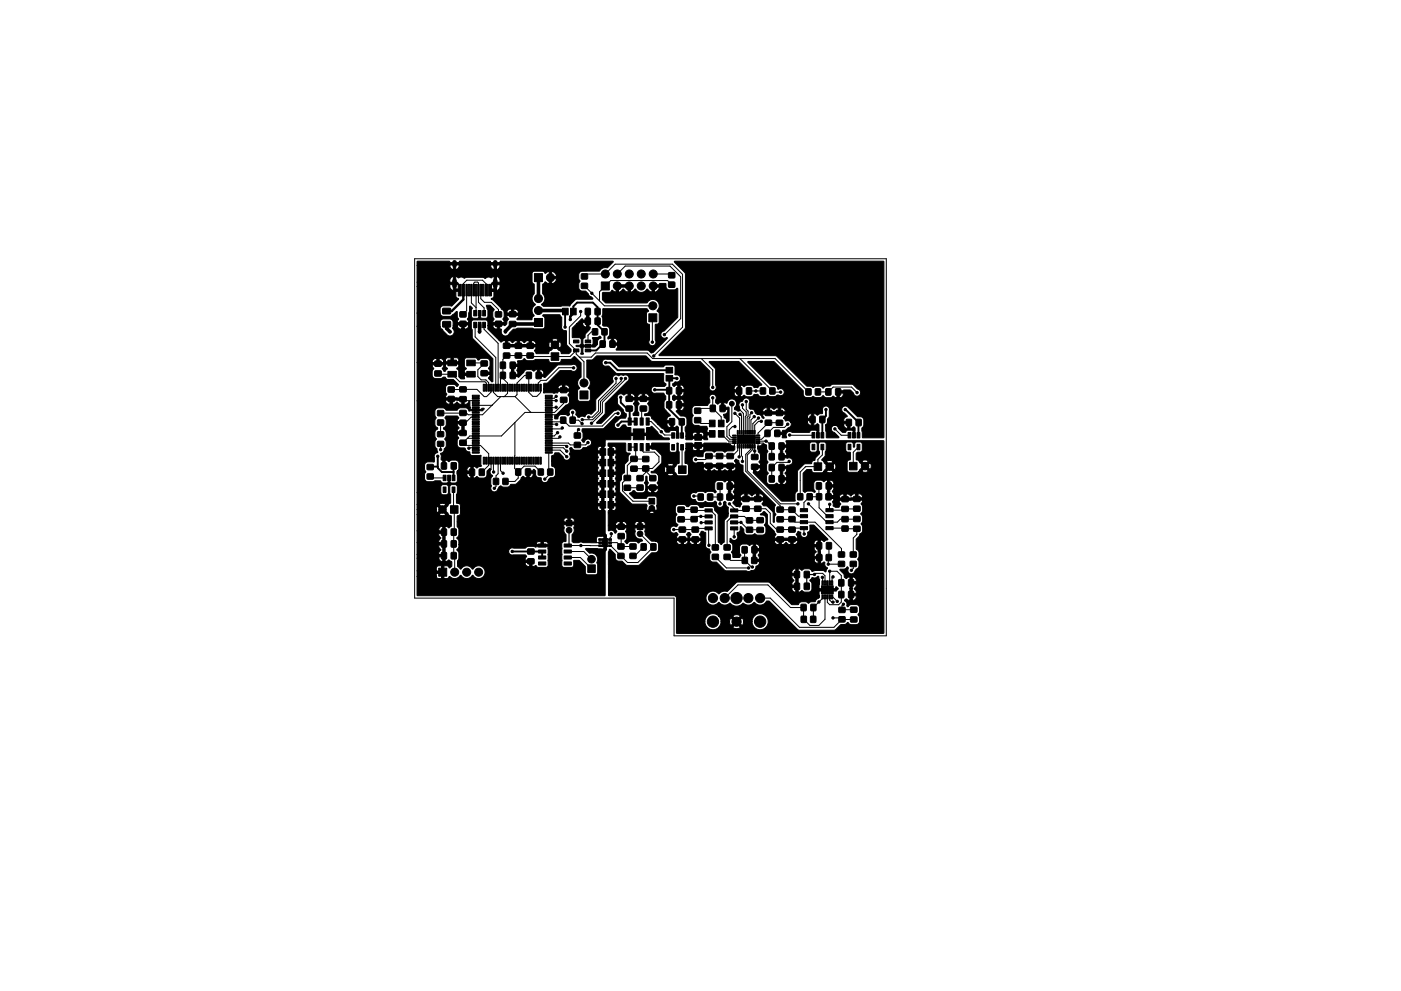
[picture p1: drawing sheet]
<svg xmlns="http://www.w3.org/2000/svg" width="297mm" height="210mm" viewBox="0 0 297 210" stroke-linecap="round" stroke-linejoin="round" font-family="sans-serif">
<g fill="none" stroke="#000" stroke-width=".21">
<path d="M87.9 54.9h100v80h-45v-8h-55zM123.9 58.6l.5-.5h3.9l2.1-2.1h12.2l2.1 2.2v11.2l-6.1 6.1M130.9 58.1l1.7-1.7h9.4l2.3 2.3v8.9l-3.4 3.4M138.5 58.1h3.6l.3 .3M92.9 79.2l.1 .2h2.9l1.6 1.6h5.3l.3 .3v1M98.2 61.9v-1.7l.8-.8h3.3l.8 .9v1.6M98.9 61.9v4l-.7 .8M99.9 77h2.6l.2 .1-1.4 1.4v1.4l.7 .7h1l.6 .6v1.1M99.9 61.9v2.4l1 1M100.4 61.9v-1.8l.3-.2h.6l.1 .1v4.1l1.2 1.2v1.2M100.7 69v2.5l4.4 4.3v6.5M100.9 61.9v4.4l-.2 .2"/>
<path d="M101.9 61.9v1.5l.8 .7h1.5l1.5 1.6v1M102.6 69v.9l3 2.9v9.5M106.6 79.6l-.5 .6v2.1M112.1 79.7v3.5l.9 .9h.8l.8-.8v-1M112.1 79.6h-.9l-1.6 1.7v2.4l-.4 .4M112.1 79.6v.1M119.9 66.1h-.1M121.6 66.1v.4M121.6 78h-3.1l-2.7 2.7h-1.1l-.6 .6v1M121.6 78h.1M122.2 74.3l-1.3 1.3h-8.3l-.2-.2h-5l-.8 .8v4.1l1 1v2.1l-.7 .7M122.2 74.3v.8l1.6 1.6v4.6"/>
<path d="M122.8 75.8h2.6l.8-.9h11l1.2 1.2h25.9l7.1 7M123.1 66.1v.9l-2.4 2.4v3.5l1.5 1.4M123.9 60.6l4.2 4.3h10.3M126.2 70.4h-.8l-.7 .7v1.3M127.1 63.8h.1M138.4 67.4l-.1 5.2M140.9 71h.1M142.4 60.4l-.9-.9h-12l-2.4 2.4v1.9M148.7 76.1l2.4 2.4M151.1 78.5v3.7M151.1 78.5h.1M156.9 76.1l7.1 7.1h1.5"/>
<path d="M93.4 89.6v2.5M93.4 94.2v1.2M96.2 98.8v.1M98.2 84.7l.3 .3h2.4M98.2 82.6h-.1M99.1 93h1.8M100.9 88.5h-1l-1.2 1.2h-.5M100.9 86.5v1M100.9 95l-1.5 .1M100.9 86h3.4M104.1 82.3v.9l-.9 .9h-.5l-1.6-1.5h-5.4M104.1 97.7v1.9l-.3 .3"/>
<path d="M104.6 82.3v.9l.9 .9h3.7M104.6 97.7l.1 2.4M105.6 97.7v2.8l-.4 .4v2.3l-.4 .4M106.1 97.7v2.1l.6 .6M106.2 84.1l-3.9 3.9h-3l-.4-.4h-5.5M109.2 96.7h-.1M109.2 89.6l-.1 9.8 .8 .7M109.2 84.1l3.4 3.4M116.4 88h1.9M116.4 85h1.5M116.4 94.5h3.5l.3 .2M116.4 96v3.8l.3 .3v.4l-1.2 1.1"/>
<path d="M116.4 95h3l.8 .7M116.4 95.5h2.4l1.4 1.4M116.4 90h1.6M117.9 86.4l-1.5 .1M117.9 84.1l-.4 .4h-1.1M118.2 91.8l-.7 .7h-1.1M118.7 92.7l-.3 .3h-2M119.2 90.8l-.2 .2h-2.6M119.5 84.8v.8l-1.9 1.9h-6.3l-5 5h-6.7l-1.4 1.4 .5 .6h3.2l1.7 1.7v2.5l-1.5 1.5M121.4 87.5v1.6h1.3l.7 .8M122.7 91.1l-.3 .3v1M124.7 93.9l-.5 .5h-3.3l-.4-.4h-4.1"/>
<path d="M130.6 80.3v1l-3.7 3.7v2.2l-1.3 1.3h-.8M131 87.7h-.6l-2.7 2.7h-7l-1.3-1.3-.3 .4h-2.7M131.7 80.3v.5l-4.4 4.4v2.2l-1.7 1.6h-2.1M132.6 80.3v.2l-4.9 4.9v2.1l-2.3 2.3M133.4 86.7l.1 .1M133.5 94.9h1.3v2.1l-1.8 1.8v2.6l-1 1v1.7l2.2 2.2h4M134.4 97.4h2.5M136 94.9v.6l.4 .4h2.3l1 1v1.1l-1.4 1.4h-1.4M136.4 86.7l-.4 .4v2.3M136.9 99.4v.8l-1.2 1.2M136.9 99.4h-2.5M136.9 100l1.5 1.4"/>
<path d="M137.3 89.4h.8l2.8 2.9 1.8 .1M141.9 82.9h.1M143.5 80.2v.1M144.6 94.9l.1 4.7M147.9 89.1l.7 .7h2.4M151.1 84.4v2.2l1.8 1.8v1.4M151.1 86.6h-2.7l-.5 .5M152.9 92l1.6 1.6h1.2M154.2 94.3l.3-.3h1.2v.8M155.2 85.6v3.9l-1.1 1v2.1l.6 .6h1M155.8 90.5h-.5l-.7 .7v1.2l.4 .4h.7M155.8 87.7l1 1v3"/>
<path d="M156.4 91.7v.7l.8 .8h1M156.4 94.7v.9l-1.2 1.2h-4.9l-.7 .7h-2.1M156.6 86.6l1 1.1v4.9l.6 .6M156.8 94.7l-.1 2.2M156.9 87.9l.3 .3v3.5M157.2 94.7v2l.2 .2v1M157.4 85.9v.7l.8 .8v.8l-.2 .2v3.3M158.2 85.2v1.6l.4 .4v1.2l-.2 .2v3.1M158.8 82.9h3M159.2 94.7v.6l-1.1 1.1v3.6l7.3 7.3v.8M159.4 87.6l-.4 .3v.6l-.2 .2v3M159.6 94.7v.7l-1.2 1.1v3.4l7.1 7h3.7"/>
<path d="M159.9 88.4l-.7 .7v2.6M160 94.7v2.2M160.7 92.8h-2.1l-.4 .4M160.7 93.6h1.9l1 1v2.3M160.7 93.2h.1M160.8 88.7l-1.2 1.2v1.8M161.4 89.4h-.6l-.8 .8v1.5M162.3 94.5l-.5-.5h-1.1v.8M165.3 89.7h-2.4l-2.2 2.2v.5M165.3 89.7h.1M167 90l-.7 .7h-2.3l-2.5 2.5h-.8M167.3 97.9l-.2 .2h-2.4l-1.1 1.1v2.4"/>
<path d="M167.4 92.3h5.1M173.4 83.1h2.2l1-1h3.9l1.2 1.2M174.4 94.8v1.7l-1 1v1.5h-2.6l-1.1 1.1v5.3M177 91l1.4 1.3h1.7M179.2 86.9h.1M182 94.8l-1.1 1.1v3M182 89.6v.1M91.2 101.1l.3 .3h2.8M96.2 103.9v4l.1 .2-.1 9.8 .2 .2v3.3M109.9 100.1l1.2-1.2h2.3l1.3 1.2M109.9 100.1v1.3l-.7 .7h-2M120.4 118.3h2.6l2.4 2.3"/>
<path d="M120.4 117h3.4l1.6 1.6M120.4 115.7l6.8 .1M125.1 115.7v.1M126.2 114.9l.2 .2h1.9M129.4 115.1h1.4l.8 .8M129.6 113.2v.6l-.2 .3v.4M131.6 115.9h2.6M131.7 113.7l-.1 2.2M135.7 113.2l2.8 2.8-3.3 3.3h-2.1l-3.7-3.5M135.7 103.4l-2.7 .1M136.5 116l-1.9 1.9h-.4M142.9 112.4h4.5l.3-.3h2.5l.1 3.6"/>
<path d="M144.4 108.1h2.7M147.1 105.2h1.3l.2 .2M147.1 108.1h.1M147.2 108.1l.1 .2h3.4l1 1v6.8M150.2 109.6h-2.5l-.6 .6h-2.7M150.2 110.8l-1.5 .1M150.6 105.4h2.1M151.7 118.1l2.3 2.4h4.7M152.6 103.1l.1 3.8M154.2 118.1l.7 .8h3M154.7 106.9l1 1v.4h2.1l.4-.4h4.1l1 1v2.1l1.4 1.4h3.2l.3-.3h2.3v1.2M155.7 112.1v1.8"/>
<path d="M155.7 110.8h1.4l1.6 1.6h2.5M157.9 116.6v2.3l1.4 1.4h.2M161.2 110.4h-2.5l-.9-.8h-2.6l-1 1v5.5M165.4 110.2l2.5-.1 .6 .7h4.3l5.6 5.6v1.2M165.4 108.1h.1M165.5 108.1h2.4l1.4 1.4h1.2M171.4 106.9l3.9 3.9h2.2l.7-.7h3.5M173.6 103.1l.1 4.6 1.7 1.8h.5M173.6 105.4h.1M173.7 105.4h-2l-1.2 1.2v1.6M175.7 115.8l-.1 3.9h2.8M175.9 112.1l5.8 .1v1.2l-.8 .7v3.5"/>
<path d="M175.9 107v1.2h3l.3-.2 2.5-.1M180.9 119.6v1l-.4 .4M161.2 126.9h2.1l6.2 6.2h7.3l1.7-1.7M172.7 121.9l.2-.3h1.5l.5 .5v1.5M174.4 122.5v1.1M174.4 126.6v.3l-1.9 2-.1 2.5M174.9 126.6v4.8l-1.3 1.3h-1.9l-1.3-1.3v-2.5h-2.8l-4.8-4.8h-6.3l-2.8 2.8M175.9 123.6v-2.4h1.6l.9 .9v5.6l-.6 .6h-1.9l-.5-.5v-1.2M175.9 126.6v.7l.4 .4h.3M176.4 126.6l1.1 1M176.6 122.4l-.2 .2v1M176.6 131.1h1.6l.4 .3h2.4"/>
<path d="M178.8 128.2l-.3 .3v.9h2.5"/>
</g>
<g fill="#000" stroke="#000" stroke-width=".21">
<path d="M88.4 55.5l6.8-.1 .2 .3h2l.1-.3h6.4l.1 .3h2l.1-.3h23.9v.2l-1.3 1.2a1.55 1.55 0 0 0-1.7 .7l-3.7 .1-.4 .2-.2 .3v1.1l.3 .4-.3 .5 .1 1.2 .5 .4 .9 .1 .8 1 .7 .5v.2h-3.5l-1.4 1.4-5.6 .1-.4-.4a1.48 1.48 0 0 0 .3-2.3v-2l.5-.5 .7 .4h.7a1.34 1.34 0 0 0 1-1h-1v1h-.6v-1.6h1.6a1.29 1.29 0 0 0-1-1v1h-.6v-1l-.7 .4-.6-.5h-1.8l-.4 .2-.1 .3v1.8l.5 .6v1.9a1.45 1.45 0 0 0 .2 2.3 1.45 1.45 0 0 0-.2 2.3l-.1 .2a.74 .74 0 0 0-.5 .7l-3 .1-.1-.2 .3-.8h-2.4l.3 .8-.3 .4-.1 .6-.4 .4-.1-.1h-1v.8l.4 .1v.5a.89 .89 0 0 0 1.3 .8l1.2-1.3 .9-.3 5.6 .1 .2-.3v-1.9l-.4-.5 .1-.2h3.5l.4 .6v1.8a.87 .87 0 0 0 1 1v2.9l.9 1 .1 .5-.5 .4h-1.6l-.2-.5-.4-.2-.7-.8-.8 .8a.86 .86 0 0 0-.7 .7h-2.5l-.4-.6 .3-.4v-.4h-6.3l-.1-.4h9.2l.2 .7 .7-.8h.7l.7 .8a1.26 1.26 0 0 0 0-1.5l-.7 .7h-.7l-.7-.7-.2 .8h-9.2l6.4-.1a.75 .75 0 0 0-.7-.8h-.2v.8h-.5v-.8h-.6l-.5 .4-.7-.4h-.2v.8h-.5v-.8h-.6l-.5 .4-.7-.4h-.2v.8h-.5v-.8h-.6l-.4 .3-.5-.5h11.2l.8 .7 .7-.7a1.26 1.26 0 0 0-1.5 0h-11.2l-2.3-2.3v-.7h1.1l.3 .6 .6 .1v-.8l-2 .1v-.8l-.4-.4h-2.8l-.3 .4v1.3l.2 .4 .1 1.8 4.3 4.3v4.8l-.3 .1-.6-.7 .3-.9h-1.5l.1-.5h1.4l-.3-.8 .3-.5v-1l-.3-.4-.3-.2h-1.3l-.5 .4-.6-.5h-2l-.3 .1-.1 .4v1.3l.4 .5-.4 .4v.5h1.5l.1 .4-.1 .2h-1.5l-.1 .7h-.7l-.4-.5v-1.2l-.5-.5 .4-.4 .1-.5h-2.8v.5l.4 .4-.6 .6h-.2l-.3-.6 .3-.8h-2.5l.4 .8-.4 .6v.9l.3 .5 .3 .1h1.2l.6-.3h.3l.6 .5h1.2l.9 .9a.25 .25 0 0 1 .1 .4 .25 .25 0 0 1-.4 0l-.4-.2-1.1-.1-.6 .3-.1 .3v.9l.2 .6-.2 .8h3.8l.1 .2v1.2l.6-.1 .4-.6h.2l.2 1.4-.2 .3h1.1l.2-.1 .1 .1h1.1l.1-.2 .5 .2-.5 .4-1.2-.1-.1 .2-.2-.2-1.2 .1-.4-.5-.4-.2h-1.2l-.6 .5h-2.2l-.8-.5-1.1 .1-.3 .1-.3 .5v1l.3 .4-.3 .5v.9l.6 1-.6 .6v1l.3 .6-.3 .5v.8l.5 .7 .1 .7-.1 .1a.76 .76 0 0 0-.6 1.1l-.1 .9h-1.4l-.3 .1-.3 .5v1l.3 .5-.3 .5v1l.4 .5 1.3 .1 .5-.2h1.1l.6 .5h1l.2-1.2 .1-.2 .3 1.4h1.1l.4-.4v-1.4h2a.73 .73 0 0 0 .8 .7v-.9h-.8v.2h-2l-.1-.2 .1-.6h2.8v-.9a.72 .72 0 0 0-.8 .7v.2h-2l.3-.4v-1.3l-.2-.4-.4-.2h-1l-.6 .3-.7-.3v1.4l-.5 .1v-1.5h-.4l-.1-1.4a.95 .95 0 0 0 .8-1l.4-.7v-.8l-.3-.6 .3-.5v-1h3.3v-1.7h-1l.1 .5 .3 .4-.3 .4-.1 .4h-2.3l-.6-.6 .6-.8v-1.1l-.3-.5 .4-.3h2.2l.4 .4-.4 .7h1.4l.1 .2v2.5h-1.5l.4 .8-.4 .5v1l.5 .6h1l.3 .3a1.11 1.11 0 0 0 .9 .7l.1 .4 .3 .2 2 .1 .1 2.2-1 .4-.8-.3v2.4l.8-.3 .6 .3h1.1l.4-.6 .1-.9 .6-.5 .1 .1v.3a.79 .79 0 0 0 .4 1.1l-.3 .7 .1 1.5a.79 .79 0 0 0 .4 1.2 .79 .79 0 0 0 1-.6l.3-.4a.34 .34 0 0 1 .3-.2 .34 .34 0 0 1 .3 .2h1.2l.6-.5 1.2-.1 .8-.8 .2-.5 .4-.3 .6 .3h.7a.72 .72 0 0 0 .8-.7v-.3h-.8v1h-.5v-1.4l1.3-.1 .1-.3h.2l.3 .3 .1 1.2 .5 .2 .5 .1a.84 .84 0 0 0 1 1h11.9l-.1-1.7h-.8l.2 .8-.2 .9h-11l.4-.3 .5-.7 .6-.1 .4-.2 .2-1h9.8v-1.7h-.9l.2 .9-.2 .8h-8.9v-.5a1.02 1.02 0 0 0-.8-.7v-1h10.6l-.1-1.7h-.8l.2 .8-.2 .9h-9.7v-1.2l.5-.2 .2-.4h.8l.9 .9a.79 .79 0 0 0 1.2 .6 .79 .79 0 0 0 .1-1.3l.2-.7h6.7l-.1-.9-.7 .1-.1 .8h-5.8l-.1-.4 .1-.2h.2l.7 .5h1.2l.6-.5h.7l.3-.2a.81 .81 0 0 0 .8-.9 .81 .81 0 0 0-.9-.7l-.4 .2-.3 .4h-.2l-.3-.4 .3-.6v-.9l-.2-.4 .1-.5h4.4l2.8-2.6a.76 .76 0 0 0 1.1-.7 .78 .78 0 0 0-.5-.7 .78 .78 0 0 0-.8 .1l-.5 .2-2.5 2.5h-1l1.8-2v-2.2l4.7-4.6a.77 .77 0 0 0 .3-1.1 .77 .77 0 0 0-1.1-.2l-.5-.2-.5 .2a.84 .84 0 0 0-1.1 0 .84 .84 0 0 0-.1 1.1v.3l-3.6 3.5-.1 2.4-1 .9a.79 .79 0 0 0-1.1 .1l-.3 .4a.94 .94 0 0 0-1.1 .1h-.3l-.4-.7a.79 .79 0 0 0-.8-1.1 .79 .79 0 0 0-.6 1.3l-.3 .2-.5-.2h-1a.98 .98 0 0 0-.7 .9l-.6-.1v-.7l3.1-2.6v-1.2l-.3-.5 .3-.8h-2.4l-.1 .4-.7 .1-.4-.2-1.8 .1v-.9h5.4a.75 .75 0 0 0-.7-.8h-.2v.8h-.5l-.1-.8-.6 .1-.3 .7h-3v-1.1l.9-.2 2.5-2.5 2.4-.1a.77 .77 0 0 0 1.3-.5 .77 .77 0 0 0-1.2-.7h-2.9l-2.7 2.7-1.6-.3-.1-.4h1.4v-.3a.73 .73 0 0 0-.8-.7v1h-.6v-1l-.8 .3-.5-.3h-.9l-.4 .2-.3 .5-1.1 .9-.1-.1-1.3-.1-.1-.4h1.4l-.2-.8 .2-.8h-.8v1.6h-.6v-2l.2-.2h1.2v-.7h.9l.5-.4 .7 .4h1.1l.5-.2h2.8a.54 .54 0 0 0 .5 .7h1.8l.3-.3 .1-.4 2-.1 .8-.6 1.4 1.4v3a1.42 1.42 0 0 0-.8 1.2l.2 .7 .3 .4-.4 .6v1.9l.2 .3 2 .1 .4-.3 .1-2-.5-.5 .2-.3a1.38 1.38 0 0 0-.5-2.1v-3.5l1.3-.2 .8-.8h10.4l1.4 1.2h10.2l2 2.1v2.9a.77 .77 0 0 0 .1 1.1 .77 .77 0 0 0 1.1-.1h4.8v-1a.75 .75 0 0 0-.9 .7v.3h-3.9l.2-.5-.2-.5v-3.3l-1.3-1.5v-.2h6.3l4.8 4.8v.2l-.6 .2-.3 .4-.7-.1-.6-.5h-1l-.6 .3-.7-.3v2.5l.8-.4 .5 .4h1l.6-.5 .7-.1 .3 .4 .5 .2 .9-.1 .4-.2 .6 .2 .9 .1 .6-.4a1.05 1.05 0 0 0 1.3-.1 .82 .82 0 0 0-.1-1.1 .82 .82 0 0 0-1.1 0l-.2-.6-.3-.2-1-.1-4.8-4.8v-.2h5.5l6.2 6.2v.9l.4 .5h1.2l.5-.2 .5 .2 .9 .1 .7-.5 .6 .5h1l.6-.4 .5 .4h.8a.72 .72 0 0 0 .8-.7v-.3h-.8v1h-.6l.1-1.4 2.7-.3 .8 .8a.77 .77 0 0 0 1.3 .3 .77 .77 0 0 0-.5-1.3l-.8-.8-.5-.2h-4l-.5 .4-1 .1-.5 .4-.6-.4h-1l-.5 .2-.5-.2-.8-.1-6.3-6.2-.4-.2-24.6-.1-.1-.1 5.4-5.4 .2-.4v-11.4l-2.3-2.5v-.2h44.3l.1 37.4-4.5 .1-.2-2 .4-.6v-1.2l-.1-.4-.5-.3h-.7l-2.3-2.2h-.4l-.4 .1a.78 .78 0 0 0-.2 .8 .78 .78 0 0 0 .6 .6l.5 .6-.6 .4-.1 .7h1.3v1.5l.8-.3 .3 .2-.1 1.7h-.3l-.1-1.2h-1.1l-.4 .4h-.6l-.9-.9a.76 .76 0 0 0-1.3-.3 .76 .76 0 0 0 .3 1.2l1 1v.2h-2.6l-.1-2.7h3.8a.73 .73 0 0 0 .8 .7v-1h-.8v.3h-3.8l.3-.4 .1-.9 .3-.5 .1-1.5a.76 .76 0 0 0-.4-.7 .76 .76 0 0 0-.9 .1l-.2 .4-.1 1.1h-.4l-.6 .3-.4-.3h-.4v2.4l.8-.3 .3 .3-.1 2.4-.2-.1-.2-1.2h-1l-.5 .4h-3.7a.78 .78 0 0 0-1 .1 .78 .78 0 0 0-.1 1l-.1 .1h-.8v-.7h-1.2l-.2-.4 .2-.1h1.2l.1-.4 .6-.1 .6-.5a.77 .77 0 0 0 .4-1.2h3.6a.73 .73 0 0 0 .8 .7v-.9h-.8v.2h-3.6l-.4-.2h-.7l-.3-.6h5.8v-.9a.72 .72 0 0 0-.8 .7v.2h-5l.3-.8h-4.8l.3 .8a.64 .64 0 0 1-.7-.6l-.8-.2-.4-.2v-.4l6.4 .1a.75 .75 0 0 0-.7-.9h-.3v.9h-.5v-.9l-.5 .1-.4 .3-.7-.4h-.2v.8h-.5l-.1-.8-.6 .2-.3 .6h-1.6a.86 .86 0 0 0-1.1-.5l-.2-.2v-1a.76 .76 0 0 0-.3-1.1 .76 .76 0 0 0-1 .5l-.4 .2a.9 .9 0 0 0-.3 1.4l.1 .5-.4 .2-.7-.4-.1-.4a1.05 1.05 0 0 0 0-1.7 1.05 1.05 0 0 0-1.6 .8l-.6-.2v1h.9l.2 .1v2.7l-.4 .4-.2-.1v-.6l-.5-.4-.1-.6a.79 .79 0 0 0 .9-.7v-.3h-1.3l-.1-1.5-.8 .3-.4-.3v-.5a.78 .78 0 0 0-.1-1.1 .78 .78 0 0 0-1 0 .78 .78 0 0 0-.1 1.1v.6l-.5 .5-2.7 .1-.4 .2-.2 .4v1l.3 .4-.3 .6v1l.2 .3 .4 .2 .8 .1 .4 .1 1.3 .1 .2 .4-.1 .9 1.4 .1-.1 .4h-1.3l.1 1h-.7l-.1-.2h-2.4l-.1 .2h-1.3v-.8h3.8v-.4l-.2-.4h-.7v.8h-.5v-.8h-.6l-.3 .3-.1 .5h-1.4l-.1-1.8 .3-.6v-1.2l-.4-.6-.9-.1-.9-.9 .1-.2h.7a.75 .75 0 0 0 .8-.7v-.2h-.8v.9h-.5v-1.5h1.3v-.2a.75 .75 0 0 0-.8-.7v.9h-.5v-.9l-.8 .3-.3-.3v-.6l.3-.3 .6 .3h.7a.75 .75 0 0 0 .8-.6h10.6a.73 .73 0 0 0 .9 .7v-1h-.9v.3h-10.6v-.3h-.8v.9h-.5v-1.5h1.3v-.2a.75 .75 0 0 0-.8-.7v.9h-.5v-.9l-.7 .3-.4-.2v-.4l.5-.4a.79 .79 0 0 0 1.2-.5 .79 .79 0 0 0-.8-1h-.4v-1.7l-.4-.4h-1.6l-.5 .4h-9.3l-1.6-1.5h-1.6a.76 .76 0 0 0-.4 1 .76 .76 0 0 0 1 .4h.4l1.4 1.4 .4 .2h9.8v1.7l.5 .4v.3l-.4 .3-2-.1a.76 .76 0 0 0-.7 .9 .76 .76 0 0 0 1 .6h1.6l.5 .6-.1 .8-.3 .5v1.2l1.3 1.6-.6 .5-.1 .6 1.3 .1v1.4l.8-.3 .3 .2v2h-.3l-.1-1.3h-1.1l-.5 .4h-.7l-.4-.7-.4-.2-.8-.8h1.9a.75 .75 0 0 0 .8 .7v-.9h-.8v.2h-1.9l-1.3-1.2a.56 .56 0 0 0-.5-.6h-.9l-.1-.4a.95 .95 0 0 0 .9-.6v-1l-.3-.6 .3-.7h-2.4l.3 .7-.3 .7v.9l.2 .4v.5l-.1 .1h-1l-.1-.5 .4-.6v-.9l-.3-.6 .3-.7-1.4-.1v-.5l4.4 .1a.75 .75 0 0 0-.7-.9h-.2v.8h-.5l-.1-.8-.6 .2-.3 .6h-.6a.75 .75 0 0 0-.7-.8h-.2v.8h-.5v-.8l-1 .3a.76 .76 0 0 0-1-.1 .76 .76 0 0 0-.3 .9l.1 1.1 1.1 1.2 .2 .6 .5 .3v.5l-.2 .4-1.2 .1-.7 .7a.76 .76 0 0 0-.2 1.2 .76 .76 0 0 0 1.2-.2l.4-.3 .5-.1 .3 .5 .8 .1 .1 1.2h3.2l.1-1.2h.7l.4-.2 1.2 1.2 .3 .5 .9 .6 1.2 .1 .1 .3-4.7 .1-.1-.1v-.8h-3.3l-.2 .9h-5.3v1.3l-.2 .1v13.6l.2 .1v5.3l-1.7 .2-.2 1.3-2.8-.1-.4-.1-1.6 .1-.3-.2v-1.4a1.58 1.58 0 0 0 .4-1.7l.1-.5h-2.2v.6a1.47 1.47 0 0 0 .4 1.6v1.4l-.6 .1-.3 .3v4.6l.1 .3 .4 .2 1.8-.1 .2-.3v-1.1h1.1l1.4 1.3v1.3l.1 .3 .4 .2h1.7l.4-.5v-1.7l-.2-.5a1.33 1.33 0 0 0-.1-1.5 1.33 1.33 0 0 0-1.4-.4l-.8-.8v-.2l4.1 .2-.1 9.8-39.8-.1v-4h4.1l.2 .3 .3 .2h1.8l.4-.5a1.6 1.6 0 0 0 2.5-.3 1.49 1.49 0 0 0 2.5 0 1.4 1.4 0 0 0 2.2 .4 1.4 1.4 0 0 0-.1-2.1 1.4 1.4 0 0 0-2.1 .5l-.1-.1a1.44 1.44 0 0 0-2.4 .1l-.7-.6v-.7h14.3l.3 .5 .7 .2v-.9h-1v.2h-14.3v-.5l.3-.6-.1-1.4h10.6a.77 .77 0 0 0 1 .7h2.6l.3 .4-.4 .7 1.4 .1 .1 1.3 .8-.2 .5 .4h1.7l.4-.4v-4l-2.6 .1-.4-.2h-1.2l-.7 .4-2.7-.1a.76 .76 0 0 0-.8 .8h-10.6l-.4-.4 .4-.4 .1-.7h18.9a.5 .5 0 0 0-.4-.6h-.6v.6h-.5v-.6l-.8 .1-.2 .5h-16.4l-.1-.9-.4-.5 .5-.7v-1.1l-.4-.5v-1.1h24.8l-.1-.7-.7-.1v.8h-.5v-.8l-.7 .1-.2 .7h-22.6v-1.2l.7-.4v-1.3h29.1l.3 .5h.5l.1-.9h-.9v.4h-29.1v-.6l-.3-.4h30.2l.1-1.7h-.9l.2 .9-.2 .8h-29.4l-.5-.1v-1.8l.2-.3h30.5l.1-1.7h-.9l.1 .8-.1 .9h-29.7l-.1-1.5-.3-.3h-.8l-.4 .5v1.3l.2 .3-.1 1.8-.4 .2-.1 .4-.8 .8 .8 .8a.55 .55 0 0 0 .6 .5l.1 2.3-.6 .3-.3-.3h-.4v7.4l.8-.3 .6 .4v.9l-.3 .3a.34 .34 0 0 1-.5-.3l-.9-.1v2.7h-.5v-1h-1.1v.6h-4.1v-1.2h5.2v-1.1l-.9 .2-.2 .9h-4.1v-2.7h4.6a.75 .75 0 0 0 .9 .7v-.9h-.9v.2h-4.6v-.8h5.5v-1.9h-.9l.1 .5 .4 .5-.4 .4-.1 .5h-4.6v-2.5h5.5v-1.9h-.9l.1 .5 .4 .5-.4 .4-.1 .5h-4.6v-2.5h5.5v-.9a.75 .75 0 0 0-.9 .7v.2h-4.6v-3.4h4.7a1.26 1.26 0 0 0 1.4 0l-.7-.7-.7 .7h-4.7v-1.1h4.1l.2 .7 .7-.7-.7-.7-.2 .7h-4.1v-1.1h4.7l.7 .7 .7-.7a1.26 1.26 0 0 0-1.4 0h-4.7v-2.5h5.1l.1 .3 .3 .2 .9-.1 .3-.4v-1.3l-.5-.4h-.7l-.4 .3v1.4h-5.1v-19.5h6.1l.1 .5 .5 .2h1.2l.6-.4 .5 .4 .5 .1v-.8l-2-.1v.8h-.5v-.8h-.9v.1h-6.1v-8.1h5.7v-.2h3.2v-.4l-.4-.4h-.8v.8h-.5v-.8h-.7l-.4 .3v.5h-.4l-.4-.6h-.6v.8h-.5v-.8h-.3l-.5 .2-.2 .6h-3.2v-7.7h4.9l.2 .4 1.3 1.5 .7 .2a.89 .89 0 0 0 .8-.8l-.3-.8 .1-.6h.9l.1 .4 .5 .3h1.1a.74 .74 0 0 0 .7-.8h-1v.8h-.5v-.8l-1.8 .1v-.8l-.3-.5-.4-.1h-1.4l-.6 .4-.1 1.1h-4.9v-2.8h4.9l.4 .7h1.7l.4-.1 1.1-.9 .1 1.1 .2 .5-.2 .7h2.4l-.3-.7 .3-.5 .2-2.3 .5 .5-.2 .4v1.3l.2 .3 .3 .1h1l.1-1.2 .2-.1 .2 1.3h1.1l.3-.1 .1-.3v-1.3l-.3-.9 .8-.1 .9 .9-.3 .5v1l.3 .5-.3 .7h2.4l-.3-.7 .3-.5v-.8h3a.75 .75 0 0 0-.7-.8h-.3v.8h-.5v-.8l-.7 .1-.2 .7h-.6l-.2-.5-2.1-2.2-.4-.2v-.2l.5-.4v-1.1h-.6l-.2-.1 1.5-.1 .4-.3 .2-.6v-.3h-.7v1.3h-1.4l.1-.4h.8l-.1-.9-.5-.1 .2-.4h1.6l-.1-.7-.5-.5-.1-.1v1.3h-.5l-.1-1.3-.5 .4a1.18 1.18 0 0 0-1.4 .1l-.5-.3h-3.4l-.4 .2-.7-.2-.6 .2-.6-.4v1.3h.4l.2 .4-.1 .1h-.5v.9l.8 .1v.4h-.7v1.1l.5 .5-1.4 1.5h-2.1l-.4 .6v.9h-4.9v-5.7h7l.2 .7 .5 .3v-1.3h-.7v.3h-7v-.8h7.7v-1.3l-.6 .4-.1 .9h-7v-3.6h7l.4 .8 .8 .1a.99 .99 0 0 0 .8-.9h6.6l.4 .8 .9 .1a.98 .98 0 0 0 .7-1h-.7v1h-.5l-.1-1h-8.1v1h-.5v-1l-7.7 .1zM113.3 58h1.7v1.7h-1.7zM123.3 58.1h1.2v1.1h-1.2zM141.8 57.9h1.2v1h-1.2zM92.2 78.7h1.3v1.1h-1.3zM92.2 76.6h1.3v1.1h-1.3zM95 76.4h1.8v1.2h-1.8zM95 78.8h1.8v1.2h-1.8zM93.9 65.4h1.5l.2 .2-.1 .9-.2 .1h-1.3l-.2-.2zM93.9 68.2h1.5l.2 .2-.1 .9-.2 .1h-1.3l-.2-.2zM97.2 60.3h.6v2.5h-.6zM97.9 60.3h.6v2.5h-.6z"/>
<path d="M97.5 66.2h1.3v1h-1.3zM97.5 68.2h1.3v1h-1.3zM99 76.4h1.8v1.2h-1.8zM99 78.8h1.8v1.2h-1.8zM98.8 60.3h.3v2.5h-.3zM99.3 60.3h.3v2.5h-.3zM99.8 60.3h.3v2.5h-.3zM100.4 65.9h.6v1.1h-.6zM100.4 68.4h.6v1.1h-.6zM100.3 60.3h.3v2.5h-.3zM100.8 60.3h.3v2.5h-.3zM101.4 65.9h.6v1.1h-.6z"/>
<path d="M101.4 68.4h.6v1.1h-.6zM101.3 60.3h.3v2.5h-.3zM101.8 60.3h.3v2.5h-.3zM102.3 65.9h.6v1.1h-.6zM102.3 68.4h.6v1.1h-.6zM102.3 60.3h.3v2.5h-.3zM102 76.6h1.3v1h-1.3zM102 78.7h1.3v1h-1.3zM102.8 60.3h.6v2.5h-.6zM103.6 60.3h.6v2.5h-.6zM105.1 66.2h1.2v1h-1.2zM105.1 68.2h1.2v1h-1.2z"/>
<path d="M106.8 74.9h1.3v1.1h-1.3zM106.8 72.8h1.3v1.1h-1.3zM106.1 76.8h1v1.4h-1zM108 68.2h1.3v1.1h-1.3zM108 66.2h1.3v1h-1.3zM108.2 76.8h1v1.4h-1zM109.3 74.9h1.3v1.1h-1.3zM109.3 72.8h1.3v1.1h-1.3zM111.6 79h1v1.3h-1zM111.8 74.9h1.3v1.1h-1.3zM111.8 72.8h1.3v1.1h-1.3zM113.7 79h1v1.3h-1z"/>
<path d="M113.3 67.6h1.7v1.7h-1.7zM116.9 74.8h1.6v1.6h-1.6zM119.3 65.4h1.2v1.4h-1.2zM121 65.4h1.2v1.4h-1.2zM121.6 72.1h1.1v.6h-1.1zM121.6 74h1.1v.6h-1.1zM124.1 65.4h1v1.4h-1zM124.1 74h1.1v.6h-1.1zM124.1 73.1h1.1v.6h-1.1zM124.1 72.1h1.1v.6h-1.1zM123.3 60.1h1.2v1.1h-1.2zM124.4 65.9l.4-.1 .1 .2v3.4l.3 .1-.2 .4-.9 .9-.1 .8-.4 .3v1.2l1.7 .2 .4-.2-.1-1.4 1.4-.3a.24 .24 0 0 1 .4 0 .24 .24 0 0 1-.1 .4l-.5 .3-.1 1-.6 .5-2.1-.1-.4 .2 .1 1.4h-.5v-1.3l-.4-.3-.7-.1 .1-.1 .9-.2 .1-1.1-.4-.4h-1.5v-1.9l1-1h1.2a.75 .75 0 0 0 .9 .7v-1h-.9v.3h-1.2l1.1-1.1 .1 .3h.9z"/>
<path d="M124.1 67.5h1v1.3h-1zM125.6 69.8h1.1v1.2h-1.1zM126.2 65.4h1v1.4h-1zM127.3 72.3h1v1.4h-1zM126.2 67.5h1v1.3h-1zM127.6 69.8h1.1v1.2h-1.1zM127.5 59.8h1.7v1.7h-1.7zM129.3 72.3h1.1v1.4h-1.1zM137.6 66.6h1.7v1.7h-1.7zM127.8 62.1l1.5-.1 .5-.4 .7 .4h.7l1-.7 .4 .5 .6 .2-.1-1.1h-2v1.1h-.5v-1.5l.1-.1h2.9l.1 1.6 .4-.2 .6-.5a1.49 1.49 0 0 0 2.5 0l.7 .6 .9 .1a1.34 1.34 0 0 0 1-1.1h-1v1.1h-.6l.1-1.5 1.5-.1 .1-.3 1.2 .1 .2 .9 .5 .4h1.2l.5-.3 .2 .1v6.1l-3 2.9a.8 .8 0 0 0-.5 1.1 .8 .8 0 0 0 1.2 .2l.1 .2-3 2.9-.4 .2-.8-.6h-6.6l.2-1-1.2-.1-.1-.5h1.3v-.2a.75 .75 0 0 0-.8-.7v.9h-.5v-.9l-.6 .1-.1-.1 .4-.8-.1-1.4-.4-.3-.8-.1-.3-.3 .1-1.3-.2-.5 .2-.4 .1-1.2h9.3l.3 .5-.4 .5v1.8l.1 .3 .5 .3v3.2a.78 .78 0 0 0 .1 1.1 .78 .78 0 0 0 1 0 .78 .78 0 0 0 .1-1.1v-3.2l.6-.2 .3-.4v-1.8l-.5-.5 .2-.2a1.39 1.39 0 0 0-.4-2.1 1.39 1.39 0 0 0-2 .6h-8.6l-.8-.7zM141.2 77.9h1.4v1.2h-1.4zM141.2 79.6h1.4v1.2h-1.4z"/>
<path d="M141.8 59.9h1.2v1h-1.2zM90.6 98.6h1.2v1h-1.2zM92.8 93.7h1.2v1h-1.2zM92.8 91.6h1.2v1h-1.2zM92.8 87.1h1.2v1.1h-1.2zM92.8 89.1h1.2v1.1h-1.2zM93.6 98.2h1v1.3h-1zM95 82.1h1.3v1.1h-1.3zM95 84.1h1.3v1.1h-1.3zM95.7 98.2h1v1.3h-1zM97.5 93.4h1.3v1.1h-1.3zM97.5 91.3h1.3v1.1h-1.3z"/>
<path d="M97.5 82.1h1.3v1h-1.3zM97.5 84.2h1.3v1h-1.3zM97.5 87.1h1.3v1h-1.3zM97.5 89.2h1.3v1h-1.3zM100.1 83.8h1.5v.3h-1.5zM100.1 84.3h1.5v.3h-1.5zM100.1 84.8h1.5v.3h-1.5zM100.1 85.3h1.5v.3h-1.5zM100.1 85.8h1.5v.3h-1.5zM100.1 86.3h1.5v.3h-1.5zM100.1 86.8h1.5v.3h-1.5zM100.1 87.3h1.5v.3h-1.5z"/>
<path d="M100.1 87.8h1.5v.3h-1.5zM100.1 88.3h1.5v.3h-1.5zM100.1 88.8h1.5v.3h-1.5zM100.1 89.3h1.5v.3h-1.5zM100.1 89.8h1.5v.3h-1.5zM100.1 90.3h1.5v.3h-1.5zM100.1 90.8h1.5v.3h-1.5zM100.1 91.3h1.5v.3h-1.5zM100.1 91.8h1.5v.3h-1.5zM100.1 92.3h1.5v.3h-1.5zM100.1 92.8h1.5v.3h-1.5zM100.1 93.3h1.5v.3h-1.5z"/>
<path d="M100.1 93.8h1.5v.3h-1.5zM100.1 94.3h1.5v.3h-1.5zM100.1 94.8h1.5v.3h-1.5zM100.1 95.3h1.5v.3h-1.5zM100.1 95.8h1.5v.3h-1.5zM102.5 97h.3v1.5h-.3zM102.5 81.5h.3v1.5h-.3zM103 97h.3v1.5h-.3zM103 81.5h.3v1.5h-.3zM103.5 97h.3v1.5h-.3zM103.5 81.5h.3v1.5h-.3zM104 97h.3v1.5h-.3z"/>
<path d="M104 81.5h.3v1.5h-.3zM104.5 97h.3v1.5h-.3zM104.5 81.5h.3v1.5h-.3zM105 97h.3v1.5h-.3zM105 81.5h.3v1.5h-.3zM105.5 97h.3v1.5h-.3zM105.5 81.5h.3v1.5h-.3zM106 97h.3v1.5h-.3zM106 81.5h.3v1.5h-.3zM106.5 97h.3v1.5h-.3zM106.5 81.5h.3v1.5h-.3zM107 97h.3v1.5h-.3z"/>
<path d="M107 81.5h.3v1.5h-.3zM106.1 79h1v1.3h-1zM107.5 97h.3v1.5h-.3zM107.5 81.5h.3v1.5h-.3zM108 97h.3v1.5h-.3zM108 81.5h.3v1.5h-.3zM108.5 97h.3v1.5h-.3zM108.5 81.5h.3v1.5h-.3zM109 97h.3v1.5h-.3zM109 81.5h.3v1.5h-.3zM109.4 99.5h1v1.3h-1zM108.2 79h1v1.3h-1z"/>
<path d="M109.5 97h.3v1.5h-.3zM109.5 81.5h.3v1.5h-.3zM110 97h.3v1.5h-.3zM110 81.5h.3v1.5h-.3zM110.5 97h.3v1.5h-.3zM110.5 81.5h.3v1.5h-.3zM111 97h.3v1.5h-.3zM111 81.5h.3v1.5h-.3zM111.4 99.5h1.1v1.3h-1.1zM111.5 97h.3v1.5h-.3zM111.5 81.5h.3v1.5h-.3zM112 97h.3v1.5h-.3z"/>
<path d="M112 81.5h.3v1.5h-.3zM112.5 97h.3v1.5h-.3zM112.5 81.5h.3v1.5h-.3zM113 97h.3v1.5h-.3zM113 81.5h.3v1.5h-.3zM113.5 97h.3v1.5h-.3zM113.5 81.5h.3v1.5h-.3zM114 97h.3v1.5h-.3zM114 81.5h.3v1.5h-.3zM114.1 99.5h1.1v1.3h-1.1zM114.5 97h.3v1.5h-.3zM114.5 81.5h.3v1.5h-.3z"/>
<path d="M116.1 99.5h1.1v1.3h-1.1zM115.6 95.8h1.5v.3h-1.5zM115.6 95.3h1.5v.3h-1.5zM115.6 94.8h1.5v.3h-1.5zM115.6 94.3h1.5v.3h-1.5zM115.6 93.8h1.5v.3h-1.5zM115.6 93.3h1.5v.3h-1.5zM115.6 92.8h1.5v.3h-1.5zM115.6 92.3h1.5v.3h-1.5zM115.6 91.8h1.5v.3h-1.5zM115.6 91.3h1.5v.3h-1.5zM115.6 90.8h1.5v.3h-1.5z"/>
<path d="M115.6 90.3h1.5v.3h-1.5zM115.6 89.8h1.5v.3h-1.5zM115.6 89.3h1.5v.3h-1.5zM115.6 88.8h1.5v.3h-1.5zM115.6 88.3h1.5v.3h-1.5zM115.6 87.8h1.5v.3h-1.5zM115.6 87.3h1.5v.3h-1.5zM115.6 86.8h1.5v.3h-1.5zM115.6 86.3h1.5v.3h-1.5zM115.6 85.8h1.5v.3h-1.5zM115.6 85.3h1.5v.3h-1.5zM115.6 84.8h1.5v.3h-1.5z"/>
<path d="M115.6 84.3h1.5v.3h-1.5zM115.6 83.8h1.5v.3h-1.5zM118.9 84.3h1.3v1.1h-1.3zM118.9 82.2h1.3v1.1h-1.3zM118.9 88.5h1v1.3h-1zM120.9 88.5h1v1.3h-1zM121.8 91.9h1.2v1h-1.2zM121.8 93.9h1.2v1h-1.2zM123 82.9h1.7v1.7h-1.7zM127.2 95.2h1.2v1.4h-1.2zM127.2 97.4h1.2v1.4h-1.2zM128.9 95.2h1.2v1.4h-1.2z"/>
<path d="M128.9 97.4h1.2v1.4h-1.2zM132.8 86.2h1.3v1h-1.3zM132.8 84.1h1.3v1h-1.3zM133.2 94.1h.6v1.5h-.6zM133.2 88.7h.6v1.5h-.6zM133.8 96.8h1.3v1.1h-1.3zM134.5 94.1h.6v1.5h-.6zM134.5 88.7h.6v1.5h-.6zM135.8 86.2h1.3v1h-1.3zM135.8 84.1h1.3v1h-1.3zM135.7 94.1h.7v1.5h-.7zM135.7 88.7h.7v1.5h-.7z"/>
<path d="M134.3 91h2.3v2.3h-2.3zM136.3 96.9h1.2v1h-1.2zM136.3 98.9h1.2v1h-1.2zM137 94.1h.6v1.5h-.6zM137 88.7h.6v1.5h-.6zM141.4 85.2h1v1.4h-1zM142.4 91.8h.6v1.2h-.6zM142.4 94.3h.6v1.2h-.6zM141.4 82.2h1v1.4h-1zM142 88.8h1v1.4h-1zM143.4 85.2h1.1v1.4h-1.1zM143.4 91.8h.6v1.2h-.6z"/>
<path d="M144.3 91.8h.6v1.2h-.6zM144.3 94.3h.6v1.2h-.6zM143.4 82.2h1.1v1.4h-1.1zM144 88.8h1.1v1.4h-1.1zM143.9 98.8h1.6v1.6h-1.6zM147.3 92.2h1.4v1.2h-1.4zM147.3 93.9h1.4v1.2h-1.4zM147.3 86.6h1.2v1.1h-1.2zM147.3 88.6h1.2v1.1h-1.2zM150.4 89.1h1.2v1.4h-1.2zM150.4 91.3h1.2v1.4h-1.2zM150.6 86h1v1.3h-1z"/>
<path d="M149.7 96.2h1.3v1.1h-1.3zM149.7 98.3h1.3v1.1h-1.3zM152.3 91.3h1.2v1.4h-1.2zM152.3 89.1h1.2v1.4h-1.2zM152.7 86h1v1.3h-1zM151.9 96.2h1.3v1.1h-1.3zM151.9 98.3h1.3v1.1h-1.3zM154.2 96.2h1.3v1.1h-1.3zM154.2 98.3h1.3v1.1h-1.3zM155.3 92.3h.8v.2h-.8zM155.3 92.7h.8v.2h-.8zM155.3 93.1h.8v.2h-.8z"/>
<path d="M155.3 93.5h.8v.2h-.8zM155.3 93.9h.8v.2h-.8zM156.3 94.3h.2v.8h-.2zM156.3 91.3h.2v.8h-.2zM156.7 94.3h.2v.8h-.2zM156.7 91.3h.2v.8h-.2zM156.2 82.3h1v1.3h-1zM157.1 94.3h.2v.8h-.2zM157.1 91.3h.2v.8h-.2zM157.5 94.3h.2v.8h-.2zM157.5 91.3h.2v.8h-.2zM157.9 94.3h.2v.8h-.2z"/>
<path d="M157.9 91.3h.2v.8h-.2zM158.3 94.3h.2v.8h-.2zM158.3 91.3h.2v.8h-.2zM158.7 94.3h.2v.8h-.2zM158.7 91.3h.2v.8h-.2zM159.1 94.3h.2v.8h-.2zM159.1 91.3h.2v.8h-.2zM158.3 82.3h1v1.3h-1zM159.5 94.3h.2v.8h-.2zM159.5 91.3h.2v.8h-.2zM159.9 94.3h.2v.8h-.2zM159.9 91.3h.2v.8h-.2z"/>
<path d="M156.3 92.3h3.8v1.8h-3.8zM159.4 96.4h1.3v1.1h-1.3zM159.4 98.5h1.3v1.1h-1.3zM160.3 93.9h.8v.2h-.8zM160.3 93.5h.8v.2h-.8zM160.3 93.1h.8v.2h-.8zM160.3 92.7h.8v.2h-.8zM160.3 92.3h.8v.2h-.8zM162.2 91.3h1v1.3h-1zM161.2 82.3h1.1v1.3h-1.1zM162.3 89.2h1.3v1h-1.3zM162.3 87.1h1.3v1h-1.3z"/>
<path d="M163.1 94h1v1.3h-1zM163.1 98.5h1v1.4h-1zM163.1 96.2h1v1.4h-1zM164.3 91.3h1v1.3h-1zM163.2 82.3h1.1v1.3h-1.1zM164.6 89.2h1.3v1h-1.3zM164.6 87.1h1.3v1h-1.3zM165.2 94h1v1.3h-1zM165.2 98.5h1v1.4h-1zM165.2 96.2h1v1.4h-1zM170.9 82.5h1v1.3h-1zM172.2 91.8h.6v1.1h-.6z"/>
<path d="M172.2 94.3h.6v1.1h-.6zM172.6 98.2h1.6v1.6h-1.6zM172.9 82.5h1v1.3h-1zM171.8 88.3h1v1.4h-1zM173.1 91.8h.6v1.1h-.6zM174.1 91.8h.6v1.1h-.6zM174.1 94.3h.6v1.1h-.6zM173.8 88.3h1.1v1.4h-1.1zM175.1 82.5h1v1.3h-1zM177.2 82.5h1v1.3h-1zM179.8 91.8h.6v1.1h-.6zM179.8 94.3h.6v1.1h-.6z"/>
<path d="M180.1 98.1h1.6v1.6h-1.6zM179.5 89h1v1.3h-1zM180.8 91.8h.6v1.1h-.6zM181.7 91.8h.6v1.1h-.6zM181.7 94.3h.6v1.1h-.6zM181.5 89h1.1v1.3h-1.1zM128.9 94.1l3.7-.1 .1 1.9 .2 .2 .7 .1-.4 .7v.8l-.8 .8v1.7l-.6 .6-.1 1-.3 .5v1.9l.1 .3 2.4 2.4 3.1 .1 .2 .3-.1 .5 .2 .6 .9-.9 .9 .9 .2-.5-.1-.6 .1-1.6-.3-.4-1.5-.1-.5 .5h-2.5l-1-1 .8-.6h.2l.6 .4h1.2l.4-.2 .2-.5h.3l.1 .5 .3 .2 1.3 .1a.74 .74 0 0 0 .7-.9h-.9v.8h-.6v-.8h-.9v.1h-.3v-.9l-.3-.4 .3-.5v-.9h.3v.9l.3 .4-.3 .8h2.4l-.3-.7 .3-.5-.1-1.3h1.9a1.26 1.26 0 0 0 1.5 0l-.7-.7-.8 .7h-1.9l-.3-.3-1-.1-.2-.1 .9-.5h1.9l.3 .7 .7-.8-.7-.7-.3 .8h-1.9l1.1-1.1h1.4l.8 .7 .7-.7a1.22 1.22 0 0 0-1.5 0h-1.4l.3-.5-.1-1.6-1.1-1.1-.9-.1-.1-.2h-1v-.4l1-.1 .2-.6h3.5l.1 .1 .1 1.6 .3 .3h.8l.4-.4v-1.5l.3-.1v1.6l.2 .3v2.3l-.5 .3-.2 .4-.8 .7 1.3 1.4h1.7l.3-.2 .2-.3v-1.3h3.1l.1 .5 .6 .2h1.1l.5-.2 .6 .2h1.2l.5-.2 .5 .2h1.1a.75 .75 0 0 0 .7-.8h-.9v.8h-.5v-.8h-1.8v.8h-.5v-.8h-1.7v.8h-.5v-.8l-4.1 .1v-.4a.69 .69 0 0 0-.8-.5v-2.4l.2-.8h1.4l.2 .4 .3 .1h1.5l.4-.5v-.3h-.9v.8h-.5l-.1-.8h-.9v.3h-1.4l.1-1.1h1.2l.1 .2h2.4l.1-.2h4.7l.8 .2 .3 .4 .7 .1v.7l-.3 .3h-1.3l-.5 .2-.6-.2h-1.2l-.4 .2-.6-.2h-1.2l-.6 .4-.1 .8h-1a.78 .78 0 0 0-1 .1 .78 .78 0 0 0 0 1 .78 .78 0 0 0 1 .1h1.1v.5h6.9l-.3-.9 .4-.3 .6 .4a.77 .77 0 0 0 .7 .9l.1 .1v1.2l.2 .4 6.7 6.7-.2 .5v.9l.3 .7-.3 .5v1.1l-.3-.1v-2l-1.2-1.3-.8-.1-.3-.3 .3-.9h-5l.4 .8-.5 .7-.7-.2-.7-.6 .3-.6 .1-.5-1.4-.1h7.5a.75 .75 0 0 0-.7-.8h-.3v.8h-.5v-.8h-.5l-.5 .4-.4-.4h-.6v.8h-.5v-.8h-.3a.75 .75 0 0 0-.7 .8h-2.5v-.4h1.4l-.1-.5-.2-.4 .3-.6v-.3h-.8l-.1 1.8h-.5v-2.3h1.4v-.3a.75 .75 0 0 0-.8-.7v1h-.6v-1l-.7 .3-.7-.3-1.2 .2-.3 .5v1.2l.4 .5-.2 .3-.7-.4-.9 .1-.5 .2-.5-.2-.9-.1-.6 .4a.8 .8 0 0 0-1.3 .6 .8 .8 0 0 0 1.1 .8l.2 .4 .5 .2h1l.4-.2 .7 .3 .9-.1 .5-.3 .3 .2a.86 .86 0 0 0 .9 1.1 .91 .91 0 0 0 .6-1.1l.3-.1 .2 .2a1.12 1.12 0 0 0 .5 1.2v1.8l-.8 .7-.1 .3 .1 4.4-.7 .5-.6-.5v-5.9l-.8-.8a.74 .74 0 0 0-.4-.8h-1.7l-.4 .2h-.5l-.4-.5-.4-.2-1.1 .1-.6 .3a.64 .64 0 0 1-.8-.3l-1.4-.1-.6 .5v1.1l.3 .6-.3 .5v.9l.1 .4 .4 .3-.1 .3a.5 .5 0 0 1-.8 0 .78 .78 0 0 0-.6 1.1 .78 .78 0 0 0 1.2 .3l.4 .4-.4 .8h2.5l-.1-.4a.43 .43 0 0 1 .1-.8 .43 .43 0 0 1 .6 .5l-.3 .7h2.4l-.3-.8 .4-.6 .3-.1 .6 .3v2.4a.91 .91 0 0 0 .9 1.2l.2 .5-.2 .6v1l.1 .3 .5 .2 .8 .1 1.8 1.7 4.5 .1 .5 .2 .6-.3a.92 .92 0 0 0 1.1-.9l.5-.3 .1-.6h-1.2l-.1-.4h12.9a.74 .74 0 0 0 .9 .7l-.1-.9h-.8v.2h-12.9v-.2h1.3l-.1-.6a.31 .31 0 0 1-.1-.3 .31 .31 0 0 1 .2-.3v-.5h-.8v1.7h-.5v-2.2l12.9-.1 .5 .8-.4 .4-.1 .5h.9l-.1-1.9h-.8v.2h-11.6v-.2a.75 .75 0 0 0-.8-.7v1h-.5v-1l-.8 .3-.5-.3-1.2 .1-.4 .5v1.3l.3 .5-.3 .4h-1.4v-.6l-.3-.4 .3-.5v-1.1l-.6-.8h9.4l.1 .5 .6 .2h1.2l.6-.4 .7 .4h6v-.9a.72 .72 0 0 0-.8 .7v.2h-4.1a.73 .73 0 0 0 .6-.8h-.9v.8h-.5v-.8h-2v.8h-.5l-.1-.8h-.9v.1h-9.4v-.5l.2-.1a.77 .77 0 0 0 1.1 .3 .77 .77 0 0 0 .2-1.1v-.4l.6-.3v-.9l.2-.1 .6 .6v.6l.3 .4 .4 .2h1.1a.45 .45 0 0 1 .7-.1l.4 .1h1.2l.5-.4 .1-1.2-.3-.5 .3-.5v-1l-.3-.5-.9-.3 .7-.6 .8 .7 .1 2.1 1.3 1.4 .4 .7-.3 .8h4.9l-.3-.8 .4-.7 .5 .2a.83 .83 0 0 0 .3 1 .83 .83 0 0 0 1 0l.3-.4-.1-.5 .5-.5v-1.1h.8l3 2.9v.2l-.7 .4-.9-.3 .1 4.9 .7-.3 .2 .2a.91 .91 0 0 0 .6 1.1l-.5 .8-.6-.3h-1.6l-.6 .2-.7-.5h-.9l-.6 .3-.8-.3v4.9l.8-.3 .7 .3 1.2-.1 .2-.5v-1.1l-.4-.8 .4-.5h.2a1.05 1.05 0 0 0 1.2-.3l.3 .7-.1 1.9h1.4l.1-.3 .2-.1 .2 .1 .1 .3h1.5l.1-.4 .4 .5-.5 .4h-3.5v1.3l-.5 .4-.4 .6h-.8l-.6 .3-.5-.3h-1l-.7 .6h-1.3l-3.4-3.4h3.4a.73 .73 0 0 0 .8 .7v-.9h-.8v.2h-3.4l-.8-.8h5v-1.9h-.8v.5l.4 .5-.4 .4v.5h-4.2l-.5-.5-.4-.1h-6.4l-2.2 2h-.9l-.8 .5-.3-.2a1.51 1.51 0 0 0-2.2 .2 1.51 1.51 0 0 0 .3 2.2 1.51 1.51 0 0 0 2.1-.4h.1a1.51 1.51 0 0 0 2.2 .2l.6 .4a1.71 1.71 0 0 0 1.6 0l.6-.4 .6 .3a1.51 1.51 0 0 0 1.8-.5l1.1 .6a1.68 1.68 0 0 0 1.6-.9h.5l5.9 6 .5 .2h7.4l1.3-1.2h.9l.6-.4 .7 .4h1.4l.4-.7v-.9l-.3-.5 .3-.5v-1.2l-.7-.4h-1.1l-.7 .5-.2-.3a.83 .83 0 0 0-.4-1l.3-.4 .6 .3h.7a.72 .72 0 0 0 .8-.7v-.3h-.8v1h-.5v-2.5h.5v1h.8v-.5l-.4-.5 .4-.4v-.6h-.8v1h-.5v-1.5h1.3v-.3a.73 .73 0 0 0-.8-.7v1h-.5v-1l-.4 .1a.43 .43 0 0 1-.6 .2 .43 .43 0 0 1-.2-.5l-.1-.5-.8-.9 1.1-.1 .5-.4 .2 .2a.8 .8 0 0 0 .4 1.2 .8 .8 0 0 0 1.1-.7l.6-.5 .1-.5v-.9l-.3-.4 .3-.5v-1.1l-.6-.6v-2l.7-.7 .1-.5 .4-.3 .2-.4v-.9l-.3-.6 .3-.5v-1l-.4-.6 .4-.6v-1l-.3-.5 .3-.8-5 .1 .4 .8-.4 .6h-.8l-.5-.3-.1-.8 .3-.8-1.3-.1h7.4a.72 .72 0 0 0-.7-.8h-.3v.8h-.5v-.8h-.3l-.7 .4-.4-.3-.6-.1v.8h-.5v-.8l-.7 .2-.3 .6h-2.4l-.1-.5h1.4l-.1-.5-.2-.3 .2-.4 .1-.5h-.8l-.1 1.7h-.5v-2.3h1.4v-.2a.75 .75 0 0 0-.8-.7v.9h-.6v-.9l-.8 .3-.5-.3h-1.1l-.5 .7v1.1l.3 .7-.2 .1-.4-.3h-.9l-.7 .3-.3-.4v-3.7l.8-.8 1 .1a.54 .54 0 0 0 .5 .6h1.7l.3-.2h.6a1.26 1.26 0 0 0 1.4 0l-.7-.7-.7 .7h-.6l.1-.3 .8-.8h.8l.7 .7a1.26 1.26 0 0 0 0-1.4l-.7 .7h-.8l-.8-.8-.1-.3h.6l.7 .7 .7-.7a1.22 1.22 0 0 0-1.4 0h-.6l-.4-.3 .7-.9 .1-.8 .2-.4h4.1l.3 .4 .7 .1-.1 1.6a.54 .54 0 0 0-.6 .5v1.7l.3 .3 1.9 .1 .3-.2h.6a1.24 1.24 0 0 0 1.4 0l-.7-.7-.7 .7h-.6l.1-.3 .8-.8h.8l.7 .7a1.22 1.22 0 0 0 0-1.4l-.7 .7h-.8l-.8-.8-.1-.3h.6l.7 .7 .7-.7a1.26 1.26 0 0 0-1.4 0h-.6l-.6-.3v-1.3l.3-.3h.8l.2-.4v-1.3l-.4-.4-1.1 .1-.2 1-.2-.1v-.8l-.2-.2h-1.1l-.3 .4v1.3h-4.1v-1.3l-.2-.3-.3-.1h-.9l-.2 .4v1.3l.2 .7-.9 .9-.2 .6a.78 .78 0 0 0-.7 .7l-1.5 .1-1.4 1.3v4.3l-.5 .7-.1 1.5h-2.8l-6-6 .1-.2h.7a.75 .75 0 0 0 .7-.8h-.9v.8h-.5v-1.3h1.4l-.3-.8 .3-.5v-1l-.4-.6-.2-.7 .1-.6h.6l.4-.4 .8 .2v.9l.3 .4-.3 .6 .1 1.3a.46 .46 0 0 1 .2 .5 .46 .46 0 0 1-.2 .4l-.1 1.3 .4 .6-.4 .7v1.1l.2 .3 .5 .3h.9l.6-.3 .5 .3h.8a.72 .72 0 0 0 .8-.7v-.2h-.8v.9h-.6v-1.5h1.4l-.1-.5-.3-.4 .3-.4 .1-.5h-.8v1.8h-.6v-2.5l.4-.1 .2 .2h.8l.1-.2h.4a.77 .77 0 0 0 .8-.9 .77 .77 0 0 0-1.1-.6h-1l-.2 .3-.4-.1v-.8h1.4l-.1-.5-.2-.3 .2-.3h5l.4 .4h.8l.4-.4v-1.3l-.4-.4-1.1 .1-.1 .3v1.3h-5l.1-.6h-.8v1.7h-.6l.1-2.1 1.3-.1-.2-.8 .1-.1 20.7 .1v40.7h-44v-2.4h6l.3 .8a1.7 1.7 0 0 0 1.8 .9l.9-.5h2.9a1.42 1.42 0 0 0 1.7 0l-.8-.8-.9 .8h-2.9l.4-.6 .1-.6h1.8l.2 .8 .9-.8h.7l.9 .8 .2-.8h1.8l.2 .7a1.72 1.72 0 0 0 2.3 .8 1.71 1.71 0 0 0 .2-2.9 1.71 1.71 0 0 0-2.7 1.4h-1.8l-.2-.9-.9 .9h-.7l-.8-.8-.3 .8h-1.8l-.2-.7-.3-.5h2.9l.9 .8 .8-.8a1.45 1.45 0 0 0-1.7 0h-2.9l-.6-.4-.6-.1a1.7 1.7 0 0 0-1.8 1.7h-6v-5.1l-.3-.4h-14l-.1-4.8h39.7v-.9a.75 .75 0 0 0-.8 .7v.2h-38.9v-4.4l.3-.7 1.1 1.1 .1 .9 .4 .5 1 .1 1 .8 2.4 .1 .4-.2 2.4-2.5h.9l.5-.3 .1-.4v-1.2l-.3-.4-.3-.2h4.4l.2 .5 .5 .2h1.4l.2-.3 .2-.4h.3l.1 .4 .3 .3h1.3a.73 .73 0 0 0 .7-.8h-.9v.8h-.5l-.1-.8h-.9v.1l-1.3-.1v.8h-.5v-.8h-1v.1h-5.2l-1.4-1.3-.1-.8 .1-.7h-2.2v.6a1.39 1.39 0 0 0 .6 1.6l.7 .2 .3 .3-.8 .5-.6-.3-1.1-.1-.9 .5-.3-.5 .4-.5v-1.1l-.3-.4 .3-.8h-2.4l.3 .8-.3 .3-.2-.1a.76 .76 0 0 0-.9-.5l-.4 .1v-1.1h7.8v-.6l-.5-.3h-.3v.9h-.6v-.9l-.7 .2-.1 .7h-1.7l-.3-.7-.6-.2v.9h-.6v-.8l-.2-.1a.76 .76 0 0 0-.7 .9h-1.5v-2.7h8.6l.7 .2 .5-.2-.6-.6-.6 .6h-8.6v-.5h1.2l.4-.4v-.5h-.8v.9h-.5v-1.5h1.3l-.1-.8 .1-.9h-.8v1.7h-.5v-2.2h1.3l-.1-.8 .1-.9h-.8v1.7h-.5v-2.2h1.3l-.1-.9 .1-.8h-.8v1.7h-.5v-2.3h1.3l-.1-.8 .1-.9h-.8v1.7h-.5v-2.2h1.3l-.1-.9 .1-.8h-.8v1.7h-.5v-2.3h1.3v-.4l-.2-.5h-.6v.9h-.5v-.9l-.4-.1zM90.6 100.6h1.2v1h-1.2zM94 100.8h.6v1.2h-.6zM94 103.3h.6v1.2h-.6zM93.6 117.2h1v1.4h-1zM93.6 112.2h1v1.4h-1z"/>
<path d="M93.6 114.7h1v1.4h-1zM94.9 100.8h.6v1.2h-.6zM95.9 100.8h.6v1.2h-.6zM95.9 103.3h.6v1.2h-.6zM95.7 117.2h1v1.4h-1zM95.7 112.2h1v1.4h-1zM95.7 114.7h1v1.4h-1zM95.5 107.3h1.6v1.6h-1.6zM99.6 99.5h1v1.4h-1zM101.6 99.5h1.1v1.4h-1.1zM104.6 101.5h1.1v1.3h-1.1zM106.6 101.5h1.1v1.3h-1.1z"/>
<path d="M111.9 118.6h1.3v1h-1.3zM111.9 116.5h1.3v1h-1.3zM114.2 115.4h1.5v.7h-1.5zM114.2 116.7h1.5v.6h-1.5zM114.2 118h1.5v.6h-1.5zM114.2 119.2h1.5v.7h-1.5zM119.6 119.2h1.5v.7h-1.5zM119.6 118h1.5v.6h-1.5zM119.6 116.7h1.5v.6h-1.5zM119.6 115.4h1.5v.7h-1.5zM120.1 110.4h1.1v1.2h-1.1zM126.9 114.3h.6v.3h-.6z"/>
<path d="M126.9 114.9h.6v.4h-.6zM126.9 115.6h.6v.3h-.6zM127.2 101.9h1.2v1.4h-1.2zM127.2 106.4h1.2v1.4h-1.2zM127.2 99.7h1.2v1.4h-1.2zM127.2 104.1h1.2v1.4h-1.2zM128 114.9h.3v.5h-.3l-.1-.2zM127.8 114.3h1v1.7h-1zM128.9 101.9h1.2v1.4h-1.2zM128.9 106.4h1.2v1.4h-1.2zM128.9 99.7h1.2v1.4h-1.2zM128.9 104.1h1.2v1.4h-1.2z"/>
<path d="M129.1 115.6h.5v.3h-.5zM129.1 114.9h.5v.4h-.5zM129.1 114.3h.5v.3h-.5zM131 115.4h1.3v1.1h-1.3zM131 117.4h1.3v1.1h-1.3zM131.1 111.2h1.2v1.1h-1.2zM131.1 113.2h1.2v1.1h-1.2zM132.3 103h1.4v1h-1.4zM132.3 100.9h1.4v1h-1.4zM133.6 117.4h1.2v1.1h-1.2zM133.6 115.4h1.2v1.1h-1.2zM133.8 98.9h1.3v1.1h-1.3z"/>
<path d="M135.1 111.1h1.2v1.2h-1.2zM135.1 100.9h1.2v1.1h-1.2zM135.1 102.9h1.2v1.1h-1.2zM135.9 115.4h1.1v1.3h-1.1zM137.6 105.7h1.2v1.2h-1.2zM137.8 100.9h1.2v1.1h-1.2zM137.8 102.9h1.2v1.1h-1.2zM138 115.4h1.1v1.3h-1.1zM144 113.9h1.3v1.1h-1.3zM144 111.8h1.3v1.1h-1.3zM143.8 107.6h1.3v1h-1.3zM143.8 109.7h1.3v1h-1.3z"/>
<path d="M146.8 113.9h1.3v1.1h-1.3zM146.8 111.8h1.3v1.1h-1.3zM146.5 107.6h1.3v1.1h-1.3zM146.5 109.6h1.3v1.1h-1.3zM148 104.8h1.1v1.3h-1.1zM149.5 108h1.5v.6h-1.5zM149.5 109.2h1.5v.7h-1.5zM149.5 110.5h1.5v.7h-1.5zM149.5 111.8h1.5v.6h-1.5zM150 104.8h1.1v1.3h-1.1zM151 117.6h1.3v1.1h-1.3zM151 115.6h1.3v1.1h-1.3z"/>
<path d="M152.1 102.5h1v1.3h-1zM152.1 104.8h1.1v1.3h-1.1zM153.5 117.6h1.3v1.1h-1.3zM153.5 115.6h1.3v1.1h-1.3zM154.1 104.8h1.1v1.3h-1.1zM154.2 102.5h1v1.3h-1zM154.9 111.8h1.5v.6h-1.5zM154.9 110.5h1.5v.7h-1.5zM154.9 109.2h1.5v.7h-1.5zM154.9 108h1.5v.6h-1.5zM157.4 116h1v1.3h-1zM158.3 111.9h1.2v1h-1.2z"/>
<path d="M158.3 109.9h1.2v1h-1.2zM157.4 118.3h1v1.2h-1zM157.5 105.3h1.3v1.1h-1.3zM157.5 107.4h1.3v1.1h-1.3zM159.4 116h1.1v1.3h-1.1zM159.4 118.3h1v1.2h-1zM160.5 111.9h1.3v1.1h-1.3zM160.5 109.8h1.3v1.1h-1.3zM160 105.3h1.3v1.1h-1.3zM160 107.4h1.3v1.1h-1.3zM163.1 100.9h1v1.4h-1zM164.8 113.9h1.3v1.1h-1.3z"/>
<path d="M164.8 111.8h1.3v1.1h-1.3zM165.2 100.9h1v1.4h-1zM164.8 107.6h1.3v1h-1.3zM164.8 109.7h1.3v1h-1.3zM167.3 113.9h1.3v1.1h-1.3zM167.3 111.8h1.3v1.1h-1.3zM167.3 107.6h1.2v1.1h-1.2zM167.3 109.6h1.2v1.1h-1.2zM169.7 107.9h1.5v.7h-1.5zM169.7 109.2h1.5v.6h-1.5zM169.7 110.5h1.5v.6h-1.5zM169.7 111.7h1.5v.7h-1.5z"/>
<path d="M169.1 104.8h1.1v1.2h-1.1zM171.1 104.8h1.1v1.2h-1.1zM173.2 115.1h1v1.4h-1zM173.1 102.4h1v1.4h-1zM173.1 104.8h1.1v1.2h-1.1zM173.2 117.7h1v1.2h-1zM175.1 111.7h1.5v.7h-1.5zM175.1 110.5h1.5v.6h-1.5zM175.1 109.2h1.5v.6h-1.5zM175.1 107.9h1.5v.7h-1.5zM175.2 115.1h1.1v1.4h-1.1zM175.1 104.8h1.1v1.2h-1.1z"/>
<path d="M175.2 102.4h1v1.4h-1zM175.2 117.7h1v1.2h-1zM178.5 111.6h1.3v1.1h-1.3zM178.5 109.6h1.3v1.1h-1.3zM177.8 117.1h1.2v1.1h-1.2zM177.8 119.1h1.2v1.1h-1.2zM178.5 105.4h1.3v1h-1.3zM178.5 107.5h1.3v1h-1.3zM180.3 117.1h1.2v1.1h-1.2zM181 111.7h1.3v1h-1.3zM181 109.6h1.3v1h-1.3zM181 105.3h1.3v1.1h-1.3z"/>
<path d="M181 107.4h1.3v1.1h-1.3zM93 120.5h1.7v1.7h-1.7zM124.6 119.8h1.6v1.6h-1.6zM168.5 121.2h1v1.4h-1zM168.5 123.7h1v1.4h-1zM170.5 121.2h1.1v1.4h-1.1zM170.5 123.7h1.1v1.4h-1.1zM169.9 128.2h1v1.4h-1zM169.9 130.8h1v1.2h-1zM171.9 130.8h1v1.2h-1zM171.9 128.2h1.1v1.4h-1.1zM174.2 124.3h2.5v1.7h-2.5z"/>
<path d="M174.3 123.2h.3v.9h-.3zM174.3 126.2h.3v.9h-.3zM174.8 123.2h.3v.9h-.3zM174.8 126.2h.3v.9h-.3zM175.3 123.2h.3v.9h-.3zM175.3 126.2h.3v.9h-.3zM175.8 123.2h.3v.9h-.3zM175.8 126.2h.3v.9h-.3zM176.3 123.2h.3v.9h-.3zM176.3 126.2h.3v.9h-.3zM177.9 130.9h1.2v1h-1.2zM177.9 128.9h1.2v1h-1.2z"/>
<path d="M177.9 125.5h1v1.3h-1zM177.9 123h1v1.3h-1zM180.3 119.1h1.2v1.1h-1.2zM180.4 130.9h1.3v1.1h-1.3zM180.4 128.8h1.3v1.1h-1.3zM179.9 125.5h1.1v1.3h-1.1zM179.9 123h1.1v1.3h-1.1z"/>
<circle cx="116.7" cy="58.9" r=".85"/>
<circle cx="128.3" cy="58.1" r=".85"/>
<circle cx="130.9" cy="58.1" r=".85"/>
<circle cx="133.4" cy="58.1" r=".85"/>
<circle cx="136" cy="58.1" r=".85"/>
<circle cx="138.5" cy="58.1" r=".85"/>
<circle cx="95.4" cy="70.4" r=".25"/>
<circle cx="101.7" cy="70.4" r=".25"/>
<circle cx="107.2" cy="70.4" r=".25"/>
<circle cx="114.2" cy="63.3" r=".85"/>
<circle cx="114.2" cy="65.9" r=".85"/>
<circle cx="117.7" cy="73.1" r=".8"/>
<circle cx="119.8" cy="69.4" r=".25"/>
<circle cx="120.9" cy="67.8" r=".25"/>
<circle cx="121.6" cy="78" r=".25"/>
<circle cx="123.1" cy="66.1" r=".25"/>
<circle cx="125.5" cy="62.2" r=".25"/>
<circle cx="126.2" cy="72.2" r=".25"/>
<circle cx="128.4" cy="76.9" r=".25"/>
<circle cx="130.9" cy="60.7" r=".85"/>
<circle cx="133.4" cy="60.7" r=".85"/>
<circle cx="136" cy="60.7" r=".85"/>
<circle cx="138.3" cy="72.6" r=".25"/>
<circle cx="138.4" cy="64.9" r=".85"/>
<circle cx="138.5" cy="60.7" r=".85"/>
<circle cx="138.6" cy="75.5" r=".25"/>
<circle cx="140.9" cy="71" r=".25"/>
<circle cx="92.8" cy="96.8" r=".25"/>
<circle cx="93.4" cy="95.4" r=".25"/>
<circle cx="99.4" cy="95.1" r=".25"/>
<circle cx="117.9" cy="84.1" r=".25"/>
<circle cx="117.9" cy="86.4" r=".25"/>
<circle cx="117.9" cy="85" r=".25"/>
<circle cx="118" cy="90" r=".25"/>
<circle cx="118.2" cy="91.8" r=".25"/>
<circle cx="118.7" cy="92.7" r=".25"/>
<circle cx="119.2" cy="90.8" r=".25"/>
<circle cx="120.2" cy="96.9" r=".25"/>
<circle cx="120.2" cy="94.7" r=".25"/>
<circle cx="120.2" cy="95.7" r=".25"/>
<circle cx="121.4" cy="87.5" r=".25"/>
<circle cx="122.7" cy="91.1" r=".25"/>
<circle cx="123.4" cy="89.9" r=".25"/>
<circle cx="123.5" cy="89" r=".25"/>
<circle cx="123.8" cy="81.3" r=".85"/>
<circle cx="124.7" cy="93.9" r=".25"/>
<circle cx="124.8" cy="88.5" r=".25"/>
<circle cx="125.4" cy="89.8" r=".25"/>
<circle cx="130.6" cy="80.3" r=".25"/>
<circle cx="131" cy="90.2" r=".25"/>
<circle cx="131" cy="87.7" r=".25"/>
<circle cx="131.6" cy="84.3" r=".25"/>
<circle cx="131.7" cy="80.3" r=".25"/>
<circle cx="132.6" cy="80.3" r=".25"/>
<circle cx="138.8" cy="82.7" r=".25"/>
<circle cx="140.2" cy="91.6" r=".25"/>
<circle cx="142.2" cy="99.6" r=".8"/>
<circle cx="143.5" cy="80.3" r=".25"/>
<circle cx="147.5" cy="97.5" r=".25"/>
<circle cx="151.1" cy="84.4" r=".25"/>
<circle cx="151.1" cy="82.2" r=".25"/>
<circle cx="155.2" cy="85.6" r=".5"/>
<circle cx="155.8" cy="90.5" r=".25"/>
<circle cx="155.8" cy="87.7" r=".25"/>
<circle cx="156.7" cy="96.9" r=".25"/>
<circle cx="156.9" cy="87.9" r=".25"/>
<circle cx="157.4" cy="97.9" r=".25"/>
<circle cx="157.4" cy="85.9" r=".25"/>
<circle cx="158.2" cy="85.2" r=".25"/>
<circle cx="159.4" cy="87.6" r=".25"/>
<circle cx="159.9" cy="88.4" r=".25"/>
<circle cx="160" cy="95.7" r=".25"/>
<circle cx="160.3" cy="82.9" r=".25"/>
<circle cx="160.8" cy="88.7" r=".25"/>
<circle cx="161.4" cy="89.4" r=".25"/>
<circle cx="162.4" cy="93.6" r=".25"/>
<circle cx="165.5" cy="83.2" r=".25"/>
<circle cx="167" cy="90" r=".25"/>
<circle cx="167.3" cy="97.9" r=".25"/>
<circle cx="167.4" cy="92.3" r=".25"/>
<circle cx="175.1" cy="86.9" r=".25"/>
<circle cx="175.9" cy="99" r=".8"/>
<circle cx="177" cy="91" r=".25"/>
<circle cx="179.2" cy="86.9" r=".25"/>
<circle cx="181.7" cy="83.3" r=".25"/>
<circle cx="183.4" cy="98.9" r=".8"/>
<circle cx="93.8" cy="108.1" r=".8"/>
<circle cx="104.7" cy="100.1" r=".25"/>
<circle cx="104.8" cy="103.6" r=".25"/>
<circle cx="106.7" cy="100.4" r=".25"/>
<circle cx="108.6" cy="117" r=".25"/>
<circle cx="115.5" cy="101.6" r=".25"/>
<circle cx="120.6" cy="112.5" r=".6"/>
<circle cx="123.2" cy="115.7" r=".25"/>
<circle cx="125.4" cy="118.6" r=".8"/>
<circle cx="129.6" cy="113.2" r=".25"/>
<circle cx="135.7" cy="113.2" r=".6"/>
<circle cx="138.2" cy="107.8" r=".6"/>
<circle cx="142.8" cy="112.4" r=".25"/>
<circle cx="147.1" cy="105.2" r=".25"/>
<circle cx="148.6" cy="109.6" r=".25"/>
<circle cx="148.7" cy="110.9" r=".25"/>
<circle cx="150.3" cy="115.7" r=".25"/>
<circle cx="152.7" cy="106.9" r=".25"/>
<circle cx="154.7" cy="106.9" r=".25"/>
<circle cx="155.7" cy="113.9" r=".25"/>
<circle cx="157.1" cy="110.8" r=".25"/>
<circle cx="169.2" cy="106.9" r=".25"/>
<circle cx="170.5" cy="113.3" r=".25"/>
<circle cx="171.4" cy="106.9" r=".25"/>
<circle cx="175.6" cy="119.7" r=".25"/>
<circle cx="175.9" cy="107" r=".25"/>
<circle cx="96.4" cy="121.4" r=".85"/>
<circle cx="98.9" cy="121.4" r=".85"/>
<circle cx="101.5" cy="121.4" r=".85"/>
<circle cx="151.2" cy="126.9" r=".98"/>
<circle cx="151.2" cy="131.9" r="1.2"/>
<circle cx="153.7" cy="126.9" r=".97"/>
<circle cx="156.2" cy="131.9" r=".97"/>
<circle cx="156.2" cy="126.9" r="1.2"/>
<circle cx="158.7" cy="126.9" r=".97"/>
<circle cx="158.7" cy="120.5" r=".25"/>
<circle cx="159.5" cy="120.3" r=".25"/>
<circle cx="161.2" cy="126.9" r=".98"/>
<circle cx="161.2" cy="131.9" r="1.2"/>
<circle cx="172.7" cy="121.9" r=".25"/>
<circle cx="173.6" cy="127.7" r=".25"/>
<circle cx="174.4" cy="122.5" r=".25"/>
<circle cx="175.9" cy="121.2" r=".25"/>
<circle cx="176.6" cy="127.7" r=".25"/>
<circle cx="176.6" cy="131.1" r=".25"/>
<circle cx="176.6" cy="122.4" r=".25"/>
<circle cx="177.5" cy="127.6" r=".25"/>
<circle cx="178.8" cy="128.2" r=".25"/>
<circle cx="180.5" cy="121" r=".25"/>
</g>
<path d="M96.4 55.7v.6M96.4 59.6v1.1M105 55.7v.6M105 59.6v1.1" fill="none" stroke="#000" stroke-width="1"/>
<path d="M114.2 58.9v4.4M94.7 68.8v.9l.7 .7M101.7 69v1.4M101.7 70.4h.1M114.2 68.4l-.4 .3h-5.1l-1.5 1.7M114.2 65.9h5.4l.3 .2M127.6 113l.7 .6v2.9l-.5 .5" fill="none" stroke="#000" stroke-width=".76"/>
<path d="M120.6 112.5v3l-.2 .2M172.7 121.9h-1.7v2.5M175.4 123.6v1.5" fill="none" stroke="#000" stroke-width=".25"/>
<g fill="none" stroke="#000" stroke-width=".41">
<path d="M119.8 66.1v3.3M121.6 66.1v-1.1l.8-.8h3.3l1 1v3.7l1.5 1.5v2.2l-1.8 1.7h-1.7M128.4 76.9h1l1.6 1.6h10.9M92.8 99l-1.6 .1M92.8 96.8v2.5l.9 .8h2.5M96.2 98.9v2.5M131.6 84.3v1.1l1.3 1.3h.5M133.5 86.8v2.6M134.8 89.4h-3l-.8 .8M138.8 82.7h2.9l.2 .2M143.5 80.2h-1.6v6.6l2.6 2.7 .1 2.9M175.1 86.9v1.3l-.8 .8 .1 3.3"/>
<path d="M179.3 86.9l2.7 2.7M182 89.7v2.6M108.6 117h6.4M112.5 117h.1M114.9 117h.1M115 117v1.3"/>
</g>
<path d="M98.2 61.9v1.6l-2.4 2.5h-1.1M121.6 66.5l-.7 .6v.7" fill="none" stroke="#000" stroke-width=".5"/>
</svg>
